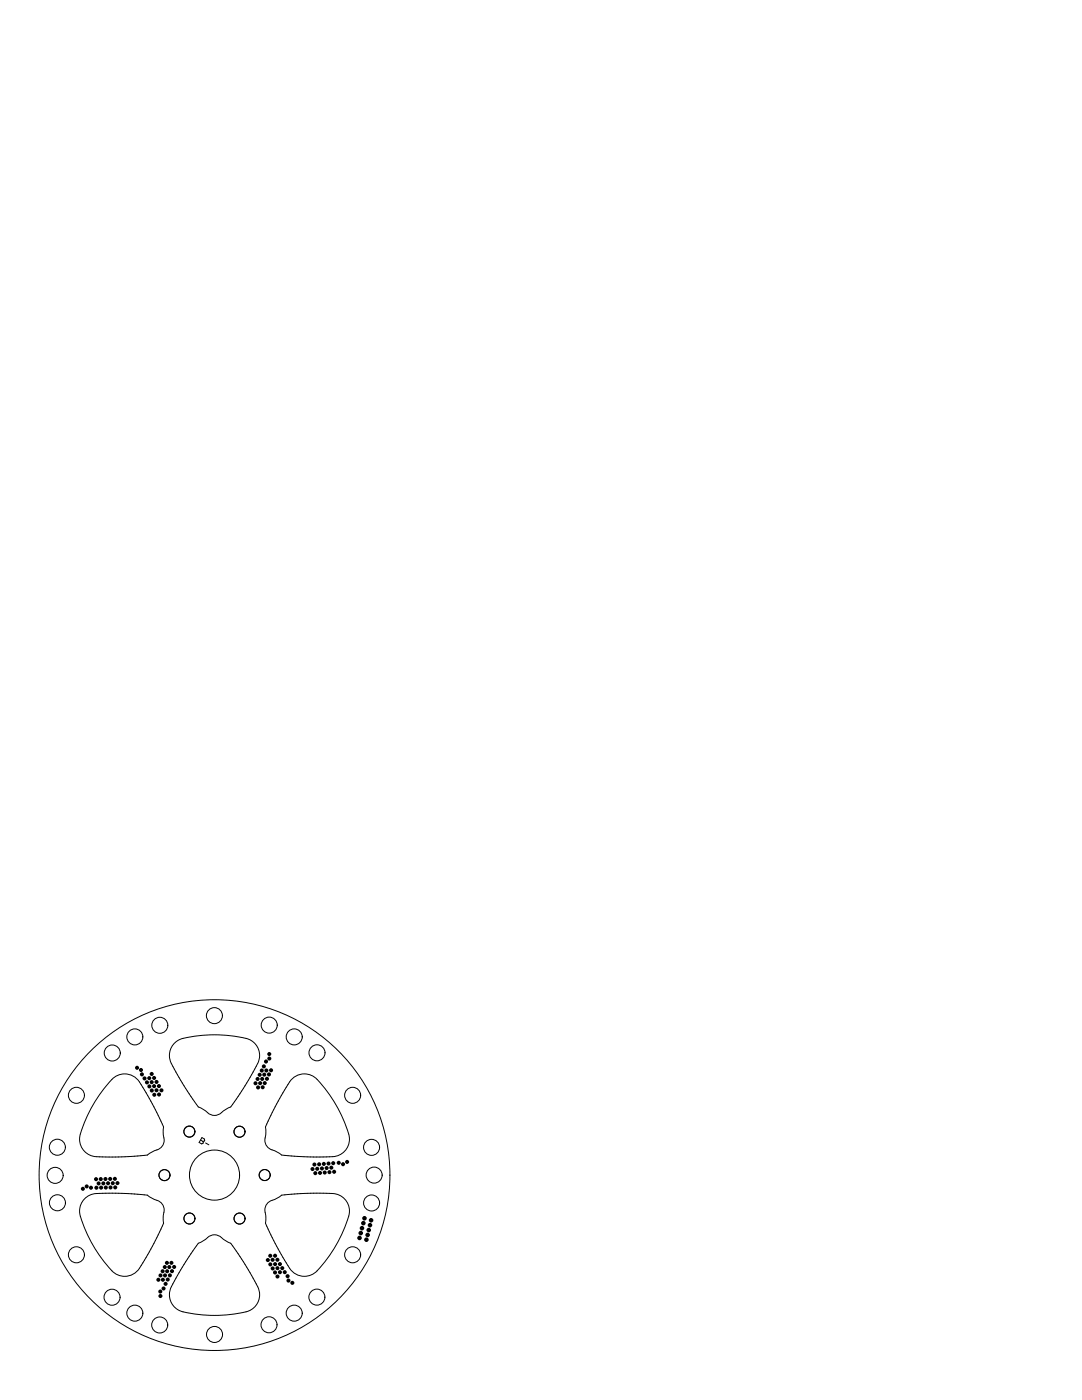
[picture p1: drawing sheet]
<svg xmlns="http://www.w3.org/2000/svg" width="216mm" height="279mm" viewBox="0 0 216 279" stroke-linecap="round" stroke-linejoin="round" font-family="sans-serif">
<g fill="none" stroke="#000" stroke-width=".2">
<path d="M22.3 215.4a3.6 3.6 0 0 1 5.9 1.1l1.9 3.3 1.7 3.4a4.9 4.9 0 0 1 .8 3.3 2.31 2.31 0 0 1-1.7 3.1l-.8 .4a2.1 2.1 0 0 1-2 .6l-5.1 .3a19.3 19.3 0 0 1-5.1-.4 3.8 3.8 0 0 1-1.5-5.3 28 28 0 0 1 5.9-9.8zM34.8 208.2a6.6 6.6 0 0 1 4.1-1.4 26.5 26.5 0 0 1 10.8 .7 3.6 3.6 0 0 1 1.4 5.3l-1.9 3.3-2.4 3.8a2.09 2.09 0 0 1-1.6 1.4l-.7 .5a2.16 2.16 0 0 1-3.4 0l-.7-.5a2.1 2.1 0 0 1-1.6-1.4 51.2 51.2 0 0 1-4.9-8.4 3.5 3.5 0 0 1 .9-3.3zM58.1 215.5a3.7 3.7 0 0 1 6 .8 24.7 24.7 0 0 1 5.6 11 3.6 3.6 0 0 1-3.9 3.6h-4.5l-3.8-.3a2.09 2.09 0 0 1-2-.6l-.8-.4a2.24 2.24 0 0 1-1.7-3.1 5.5 5.5 0 0 1 1-3.9l2.1-4zM16.8 239.3a4.4 4.4 0 0 1 3.7-1.1h3.8l3.8 .2a2.09 2.09 0 0 1 2 .6l.8 .4a2.24 2.24 0 0 1 1.7 3.2 5.5 5.5 0 0 1-1 3.8l-3.1 5.6a4 4 0 0 1-4.1 2.7l-.9-.3a9.2 9.2 0 0 1-3.4-3.5 23 23 0 0 1-4.2-9.2 3.5 3.5 0 0 1 .9-2.4zM40 227.5l.5 .3M40.3 227l.5 .3v.3l-.3 .2v.4l-.3 .1-.5-.3zM41 228.1l.7 .4M39.6 248.1l1.5-.8a2.16 2.16 0 0 1 3.4 0l.7 .5a2.1 2.1 0 0 1 1.6 1.4 51.2 51.2 0 0 1 4.9 8.4 3.6 3.6 0 0 1-3.4 4.4 26.9 26.9 0 0 1-12.4-.4 3.6 3.6 0 0 1-1.4-5.4l2.6-4.4zM53.4 240.1l.4-.3 1.7-.8a2.1 2.1 0 0 1 2-.6l5.1-.3a19.2 19.2 0 0 1 5.1 .4 3.8 3.8 0 0 1 1.5 5.3 25.6 25.6 0 0 1-6.6 10.4 3.6 3.6 0 0 1-5.2-1.6l-1.9-3.3-1.7-3.4a4.9 4.9 0 0 1-.8-3.3 2.54 2.54 0 0 1 .4-2.5z"/>
<circle cx="15.2" cy="218.6" r="1.6"/>
<circle cx="22.4" cy="210.1" r="1.6"/>
<circle cx="26.9" cy="206.9" r="1.6"/>
<circle cx="31.9" cy="204.6" r="1.6"/>
<circle cx="42.8" cy="202.7" r="1.6"/>
<circle cx="53.7" cy="204.6" r="1.6"/>
<circle cx="58.7" cy="206.9" r="1.6"/>
<circle cx="63.3" cy="210.1" r="1.6"/>
<circle cx="70.4" cy="218.6" r="1.6"/>
<circle cx="11" cy="234.6" r="1.6"/>
<circle cx="11.4" cy="229" r="1.6"/>
<circle cx="32.8" cy="234.5" r="1.1"/>
<circle cx="37.8" cy="225.8" r="1.1"/>
<circle cx="37.8" cy="225.9" r="1.1"/>
<circle cx="42.8" cy="234.5" r="35"/>
<circle cx="42.8" cy="234.5" r="5"/>
<circle cx="47.8" cy="225.9" r="1.1"/>
<circle cx="52.8" cy="234.5" r="1.1"/>
<circle cx="74.1" cy="229" r="1.6"/>
<circle cx="74.7" cy="234.5" r="1.6"/>
<circle cx="11.5" cy="240" r="1.6"/>
<circle cx="15.2" cy="250.4" r="1.6"/>
<circle cx="22.4" cy="258.9" r="1.6"/>
<circle cx="37.8" cy="243.2" r="1.1"/>
<circle cx="47.8" cy="243.2" r="1.1"/>
<circle cx="63.2" cy="258.9" r="1.6"/>
<circle cx="70.4" cy="250.4" r="1.6"/>
<circle cx="74.1" cy="240.1" r="1.6"/>
<circle cx="26.9" cy="262.1" r="1.6"/>
<circle cx="31.9" cy="264.4" r="1.6"/>
<circle cx="42.8" cy="266.3" r="1.6"/>
<circle cx="53.7" cy="264.4" r="1.6"/>
<circle cx="58.7" cy="262.1" r="1.6"/>
</g>
<g fill="#000">
<circle cx="27.3" cy="213.1" r=".41"/>
<circle cx="28.1" cy="213.5" r=".41"/>
<circle cx="28.3" cy="214.4" r=".41"/>
<circle cx="28.8" cy="215.2" r=".41"/>
<circle cx="29.3" cy="216" r=".41"/>
<circle cx="29.8" cy="215.2" r=".41"/>
<circle cx="29.8" cy="216.8" r=".41"/>
<circle cx="30.3" cy="216" r=".41"/>
<circle cx="30.3" cy="214.3" r=".41"/>
<circle cx="30.3" cy="217.6" r=".41"/>
<circle cx="30.7" cy="216.8" r=".41"/>
<circle cx="30.8" cy="215.1" r=".41"/>
<circle cx="30.8" cy="218.5" r=".41"/>
<circle cx="31.2" cy="217.6" r=".41"/>
<circle cx="31.2" cy="215.9" r=".41"/>
<circle cx="31.7" cy="216.7" r=".41"/>
<circle cx="31.7" cy="218.4" r=".41"/>
<circle cx="32.2" cy="217.6" r=".41"/>
<circle cx="51" cy="216.2" r=".41"/>
<circle cx="51.4" cy="215.3" r=".41"/>
<circle cx="51.5" cy="217" r=".41"/>
<circle cx="51.8" cy="214.5" r=".41"/>
<circle cx="51.9" cy="216.2" r=".41"/>
<circle cx="52.2" cy="213.6" r=".41"/>
<circle cx="52.3" cy="215.3" r=".41"/>
<circle cx="52.4" cy="217" r=".41"/>
<circle cx="52.6" cy="212.8" r=".41"/>
<circle cx="52.7" cy="214.5" r=".41"/>
<circle cx="52.8" cy="216.2" r=".41"/>
<circle cx="53.1" cy="211.9" r=".41"/>
<circle cx="53.1" cy="213.6" r=".41"/>
<circle cx="53.3" cy="215.3" r=".41"/>
<circle cx="53.7" cy="214.4" r=".41"/>
<circle cx="53.7" cy="210.4" r=".41"/>
<circle cx="53.7" cy="211.3" r=".41"/>
<circle cx="54.1" cy="213.6" r=".41"/>
<circle cx="16.5" cy="237.2" r=".41"/>
<circle cx="17.3" cy="236.8" r=".41"/>
<circle cx="18.2" cy="237" r=".41"/>
<circle cx="19.2" cy="235.3" r=".41"/>
<circle cx="19.2" cy="237" r=".41"/>
<circle cx="19.7" cy="236.2" r=".41"/>
<circle cx="20.1" cy="235.3" r=".41"/>
<circle cx="20.2" cy="237" r=".41"/>
<circle cx="20.6" cy="236.2" r=".41"/>
<circle cx="21" cy="235.3" r=".41"/>
<circle cx="21.1" cy="237" r=".41"/>
<circle cx="21.6" cy="236.1" r=".41"/>
<circle cx="22" cy="235.3" r=".41"/>
<circle cx="22.1" cy="237" r=".41"/>
<circle cx="22.5" cy="236.1" r=".41"/>
<circle cx="22.9" cy="235.3" r=".41"/>
<circle cx="23" cy="237" r=".41"/>
<circle cx="23.4" cy="236.1" r=".41"/>
<circle cx="62.4" cy="233.3" r=".41"/>
<circle cx="62.7" cy="232.4" r=".41"/>
<circle cx="62.9" cy="234.1" r=".41"/>
<circle cx="63.3" cy="233.3" r=".41"/>
<circle cx="63.7" cy="232.4" r=".41"/>
<circle cx="63.9" cy="234.1" r=".41"/>
<circle cx="64.2" cy="233.2" r=".41"/>
<circle cx="64.6" cy="232.3" r=".41"/>
<circle cx="64.8" cy="234" r=".41"/>
<circle cx="65.2" cy="233.1" r=".41"/>
<circle cx="65.6" cy="232.2" r=".41"/>
<circle cx="65.7" cy="233.9" r=".41"/>
<circle cx="66.1" cy="233" r=".41"/>
<circle cx="66.5" cy="232.1" r=".41"/>
<circle cx="66.7" cy="233.9" r=".41"/>
<circle cx="67.6" cy="232.1" r=".41"/>
<circle cx="68.5" cy="232.3" r=".41"/>
<circle cx="69.3" cy="231.9" r=".41"/>
<circle cx="31.6" cy="255.4" r=".41"/>
<circle cx="32" cy="257.8" r=".41"/>
<circle cx="32" cy="258.7" r=".41"/>
<circle cx="32" cy="254.5" r=".41"/>
<circle cx="32.5" cy="253.7" r=".41"/>
<circle cx="32.5" cy="255.4" r=".41"/>
<circle cx="32.6" cy="257.1" r=".41"/>
<circle cx="32.9" cy="252.9" r=".41"/>
<circle cx="32.9" cy="254.5" r=".41"/>
<circle cx="33" cy="256.2" r=".41"/>
<circle cx="33.3" cy="252" r=".41"/>
<circle cx="33.4" cy="253.7" r=".41"/>
<circle cx="33.5" cy="255.4" r=".41"/>
<circle cx="33.8" cy="252.9" r=".41"/>
<circle cx="33.9" cy="254.5" r=".41"/>
<circle cx="34.2" cy="252" r=".41"/>
<circle cx="34.3" cy="253.7" r=".41"/>
<circle cx="34.7" cy="252.8" r=".41"/>
<circle cx="53.4" cy="251.5" r=".41"/>
<circle cx="53.9" cy="250.6" r=".41"/>
<circle cx="53.9" cy="252.3" r=".41"/>
<circle cx="54.4" cy="251.4" r=".41"/>
<circle cx="54.4" cy="253.1" r=".41"/>
<circle cx="54.9" cy="253.9" r=".41"/>
<circle cx="54.9" cy="250.6" r=".41"/>
<circle cx="54.9" cy="252.3" r=".41"/>
<circle cx="55.4" cy="251.4" r=".41"/>
<circle cx="55.4" cy="253.1" r=".41"/>
<circle cx="55.4" cy="254.8" r=".41"/>
<circle cx="55.9" cy="253.9" r=".41"/>
<circle cx="55.9" cy="252.3" r=".41"/>
<circle cx="56.3" cy="253.1" r=".41"/>
<circle cx="56.8" cy="253.9" r=".41"/>
<circle cx="57.4" cy="254.7" r=".41"/>
<circle cx="57.6" cy="255.6" r=".41"/>
<circle cx="58.3" cy="256" r=".41"/>
<circle cx="71.7" cy="247.1" r=".46"/>
<circle cx="72" cy="246.1" r=".46"/>
<circle cx="72.2" cy="245.1" r=".46"/>
<circle cx="72.5" cy="244.1" r=".46"/>
<circle cx="72.7" cy="243.1" r=".46"/>
<circle cx="73.1" cy="247.4" r=".46"/>
<circle cx="73.4" cy="246.5" r=".46"/>
<circle cx="73.6" cy="245.5" r=".46"/>
<circle cx="73.8" cy="244.5" r=".46"/>
<circle cx="74" cy="243.5" r=".46"/>
</g>
</svg>
